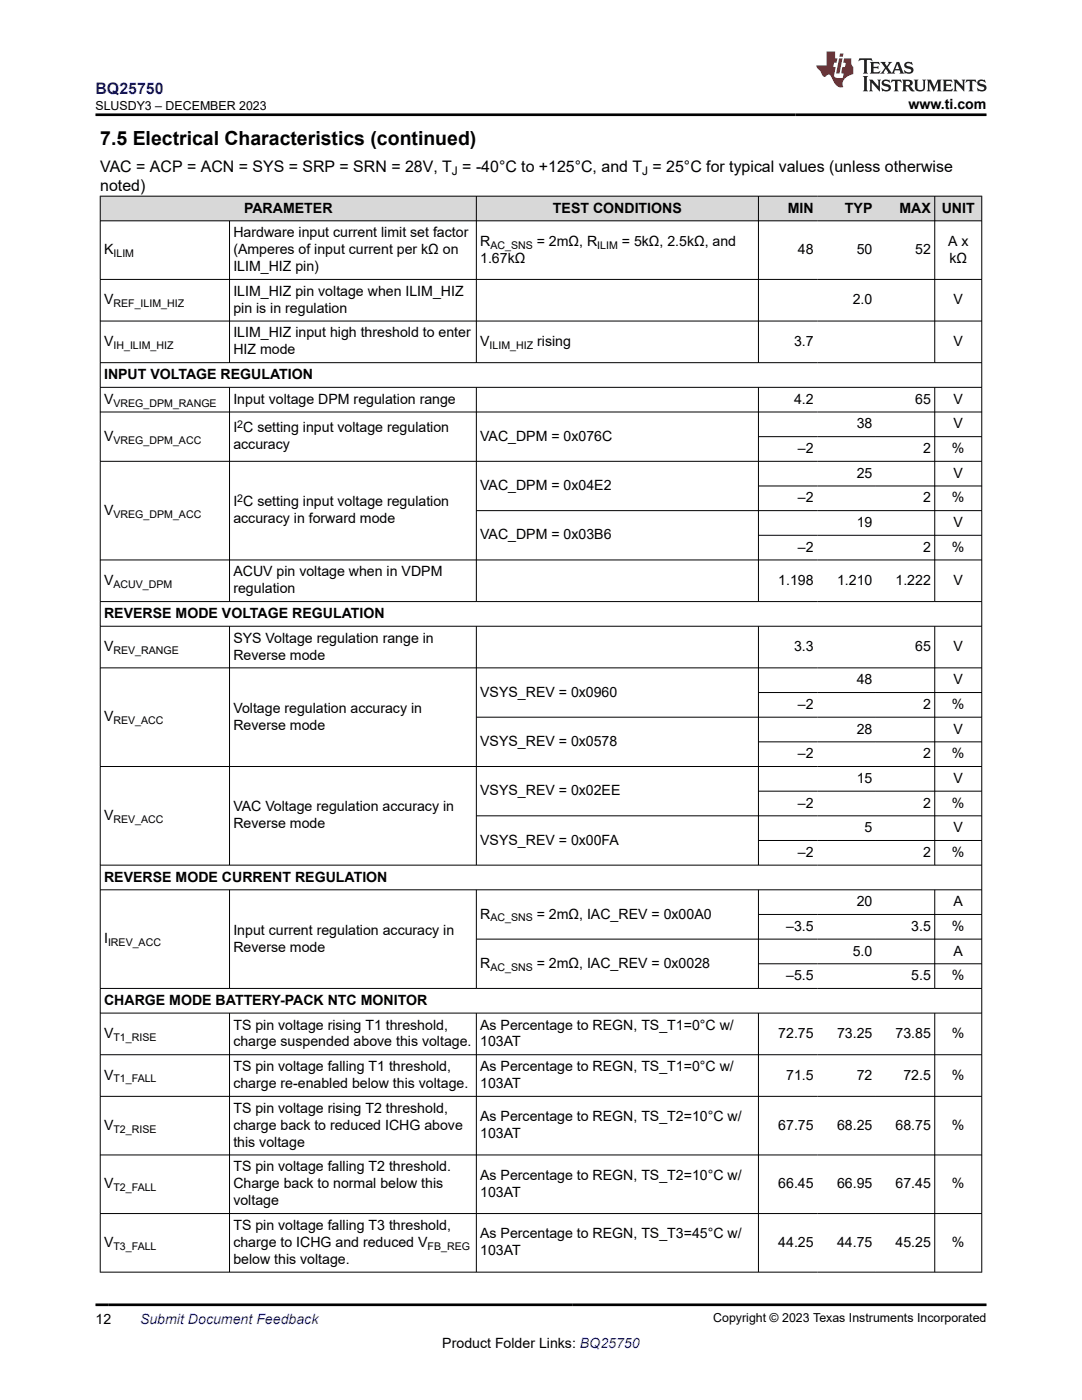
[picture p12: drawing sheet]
<svg xmlns="http://www.w3.org/2000/svg" width="216mm" height="279mm" viewBox="0 0 216 279" stroke-linecap="round" stroke-linejoin="round" font-family="sans-serif">
<defs><g id="words">
<text font-size="3.9" x="20" y="28.8">7.5 Electrical Characteristics (continued)</text>
<text font-size="3.2" fill="#00f" x="19.1" y="18.7">BQ25750</text>
<g font-size="3.2">
<text x="20" y="34.3">VAC = ACP = ACN = SYS = SRP = SRN = 28V, T = -40°C to +125°C, and T = 25°C for typical values (unless otherwise</text>
<text x="20" y="38.1">noted)</text>
</g>
<g font-size="2.8">
<text x="181.3" y="21.8">www.ti.com</text>
<text x="46.6" y="47.3">Hardware input current limit set factor</text>
<text x="48.7" y="42.4">PARAMETER</text>
<text x="110.3" y="42.4">TEST CONDITIONS</text>
<text x="157.2" y="42.4">MIN</text>
<text x="168.6" y="42.4">TYP</text>
<text x="179.5" y="42.4">MAX</text>
<text x="187.9" y="42.4">UNIT</text>
<text x="20.8" y="50.7">K</text>
<text x="46.6" y="50.7">(Amperes of input current per kΩ on</text>
<text x="95.8" y="52.4">1.67kΩ</text>
<text x="95.8" y="49">R</text>
<text x="107.1" y="49">= 2mΩ, R</text>
<text x="124.1" y="49">= 5kΩ, 2.5kΩ, and</text>
<text x="159.2" y="50.7">48</text>
<text x="170.9" y="50.7">50</text>
<text x="182.6" y="50.7">52</text>
<text x="189.2" y="49">A x</text>
<text x="189.4" y="52.4">kΩ</text>
<text x="46.6" y="54.1">ILIM_HIZ pin)</text>
<text x="46.6" y="59">ILIM_HIZ pin voltage when ILIM_HIZ</text>
<text x="20.8" y="60.7">V</text>
<text x="46.6" y="62.4">pin is in regulation</text>
<text x="170.2" y="60.7">2.0</text>
<text x="190.3" y="60.7">V</text>
<text x="20.8" y="69">V</text>
<text x="46.6" y="67.3">ILIM_HIZ input high threshold to enter</text>
<text x="46.6" y="70.7">HIZ mode</text>
<text x="95.8" y="69">V</text>
<text x="107.2" y="69">rising</text>
<text x="158.4" y="69">3.7</text>
<text x="190.3" y="69">V</text>
<text x="20.8" y="75.7">INPUT VOLTAGE REGULATION</text>
<text x="20.8" y="80.6">V</text>
<text x="46.6" y="80.6">Input voltage DPM regulation range</text>
<text x="158.4" y="80.6">4.2</text>
<text x="182.6" y="80.6">65</text>
<text x="190.3" y="80.6">V</text>
<text x="20.8" y="88">V</text>
<text x="46.6" y="86.3">I C setting input voltage regulation</text>
<text x="46.6" y="89.7">accuracy</text>
<text x="95.8" y="88">VAC_DPM = 0x076C</text>
<text x="170.9" y="85.5">38</text>
<text x="190.3" y="85.5">V</text>
<text x="159.2" y="90.4">–2</text>
<text x="170.9" y="95.3">25</text>
<text x="184.2" y="90.4">2</text>
<text x="190" y="90.4">%</text>
<text x="190.3" y="95.3">V</text>
<text x="46.6" y="101">I C setting input voltage regulation</text>
<text x="95.8" y="97.8">VAC_DPM = 0x04E2</text>
<text x="159.2" y="100.3">–2</text>
<text x="184.2" y="100.3">2</text>
<text x="190" y="100.3">%</text>
<text x="20.8" y="102.7">V</text>
<text x="46.6" y="104.4">accuracy in forward mode</text>
<text x="95.8" y="107.6">VAC_DPM = 0x03B6</text>
<text x="170.9" y="105.2">19</text>
<text x="190.3" y="105.2">V</text>
<text x="159.2" y="110.1">–2</text>
<text x="184.2" y="110.1">2</text>
<text x="190" y="110.1">%</text>
<text x="20.8" y="116.7">V</text>
<text x="46.6" y="115">ACUV pin voltage when in VDPM</text>
<text x="46.6" y="118.4">regulation</text>
<text x="155.3" y="116.7">1.198</text>
<text x="167" y="116.7">1.210</text>
<text x="178.7" y="116.7">1.222</text>
<text x="190.3" y="116.7">V</text>
<text x="20.8" y="123.3">REVERSE MODE VOLTAGE REGULATION</text>
<text x="20.8" y="129.9">V</text>
<text x="46.6" y="128.3">SYS Voltage regulation range in</text>
<text x="46.6" y="131.6">Reverse mode</text>
<text x="158.4" y="129.9">3.3</text>
<text x="182.6" y="129.9">65</text>
<text x="190.3" y="129.9">V</text>
<text x="170.9" y="136.6">48</text>
<text x="190.3" y="136.6">V</text>
<text x="20.8" y="143.9">V</text>
<text x="46.6" y="142.3">Voltage regulation accuracy in</text>
<text x="95.8" y="139">VSYS_REV = 0x0960</text>
<text x="159.2" y="141.5">–2</text>
<text x="184.2" y="141.5">2</text>
<text x="190" y="141.5">%</text>
<text x="46.6" y="145.6">Reverse mode</text>
<text x="95.8" y="148.9">VSYS_REV = 0x0578</text>
<text x="170.9" y="146.4">28</text>
<text x="190.3" y="146.4">V</text>
<text x="159.2" y="151.3">–2</text>
<text x="184.2" y="151.3">2</text>
<text x="190" y="151.3">%</text>
<text x="46.6" y="161.9">VAC Voltage regulation accuracy in</text>
<text x="95.8" y="158.7">VSYS_REV = 0x02EE</text>
<text x="159.2" y="161.2">–2</text>
<text x="170.9" y="156.2">15</text>
<text x="184.2" y="161.2">2</text>
<text x="190" y="161.2">%</text>
<text x="190.3" y="156.2">V</text>
<text x="20.8" y="163.6">V</text>
<text x="46.6" y="165.3">Reverse mode</text>
<text x="172.5" y="166.1">5</text>
<text x="190.3" y="166.1">V</text>
<text x="95.8" y="168.6">VSYS_REV = 0x00FA</text>
<text x="159.2" y="171">–2</text>
<text x="184.2" y="171">2</text>
<text x="190" y="171">%</text>
<text x="20.8" y="175.9">REVERSE MODE CURRENT REGULATION</text>
<text x="95.8" y="183.3">R</text>
<text x="107.1" y="183.3">= 2mΩ, IAC_REV = 0x00A0</text>
<text x="156.9" y="185.8">–3.5</text>
<text x="170.9" y="180.9">20</text>
<text x="181.8" y="185.8">3.5</text>
<text x="190" y="185.8">%</text>
<text x="190.3" y="180.9">A</text>
<text x="20.8" y="188.2">I</text>
<text x="46.6" y="186.5">Input current regulation accuracy in</text>
<text x="46.6" y="189.9">Reverse mode</text>
<text x="170.2" y="190.7">5.0</text>
<text x="190.3" y="190.7">A</text>
<text x="95.8" y="193.2">R</text>
<text x="107.1" y="193.2">= 2mΩ, IAC_REV = 0x0028</text>
<text x="156.9" y="195.6">–5.5</text>
<text x="181.8" y="195.6">5.5</text>
<text x="190" y="195.6">%</text>
<text x="20.8" y="200.5">CHARGE MODE BATTERY-PACK NTC MONITOR</text>
<text x="20.8" y="207.2">V</text>
<text x="46.6" y="205.5">TS pin voltage rising T1 threshold,</text>
<text x="46.6" y="208.8">charge suspended above this voltage.</text>
<text x="95.8" y="205.5">As Percentage to REGN, TS_T1=0°C w/</text>
<text x="95.8" y="208.8">103AT</text>
<text x="155.3" y="207.2">72.75</text>
<text x="167" y="207.2">73.25</text>
<text x="178.7" y="207.2">73.85</text>
<text x="190" y="207.2">%</text>
<text x="20.8" y="215.5">V</text>
<text x="46.6" y="213.8">TS pin voltage falling T1 threshold,</text>
<text x="95.8" y="213.8">As Percentage to REGN, TS_T1=0°C w/</text>
<text x="156.9" y="215.5">71.5</text>
<text x="170.9" y="215.5">72</text>
<text x="180.3" y="215.5">72.5</text>
<text x="190" y="215.5">%</text>
<text x="46.6" y="217.2">charge re-enabled below this voltage.</text>
<text x="95.8" y="217.2">103AT</text>
<text x="20.8" y="225.5">V</text>
<text x="46.6" y="222.1">TS pin voltage rising T2 threshold,</text>
<text x="46.6" y="225.5">charge back to reduced ICHG above</text>
<text x="95.8" y="223.8">As Percentage to REGN, TS_T2=10°C w/</text>
<text x="95.8" y="227.2">103AT</text>
<text x="155.3" y="225.5">67.75</text>
<text x="167" y="225.5">68.25</text>
<text x="178.7" y="225.5">68.75</text>
<text x="190" y="225.5">%</text>
<text x="46.6" y="228.8">this voltage</text>
<text x="46.6" y="233.8">TS pin voltage falling T2 threshold.</text>
<text x="20.8" y="237.2">V</text>
<text x="46.6" y="237.2">Charge back to normal below this</text>
<text x="95.8" y="235.5">As Percentage to REGN, TS_T2=10°C w/</text>
<text x="95.8" y="238.8">103AT</text>
<text x="155.3" y="237.2">66.45</text>
<text x="167" y="237.2">66.95</text>
<text x="178.7" y="237.2">67.45</text>
<text x="190" y="237.2">%</text>
<text x="46.6" y="240.5">voltage</text>
<text x="46.6" y="245.5">TS pin voltage falling T3 threshold,</text>
<text x="20.8" y="248.9">V</text>
<text x="46.6" y="248.9">charge to ICHG and reduced V</text>
<text x="95.8" y="247.2">As Percentage to REGN, TS_T3=45°C w/</text>
<text x="95.8" y="250.5">103AT</text>
<text x="155.3" y="248.9">44.25</text>
<text x="167" y="248.9">44.75</text>
<text x="178.7" y="248.9">45.25</text>
<text x="190" y="248.9">%</text>
<text x="46.6" y="252.2">below this voltage.</text>
<text x="19.1" y="264.2">12</text>
<text x="88.3" y="269">Product Folder Links: BQ25750</text>
</g>
<text font-size="2.8" fill="#00f" x="27.9" y="264.2">Submit Document Feedback</text>
<g font-size="2.5">
<text x="19.1" y="21.9">SLUSDY3 – DECEMBER 2023</text>
<text x="142.3" y="263.9">Copyright © 2023 Texas Instruments Incorporated</text>
</g>
<g font-size="2.4">
<text x="90.2" y="34.9">J</text>
<text x="128.1" y="34.9">J</text>
</g>
<g font-size="2.1">
<text x="22.6" y="51.3">ILIM</text>
<text x="97.9" y="49.6">AC_SNS</text>
<text x="119.2" y="49.6">ILIM</text>
<text x="22.6" y="61.3">REF_ILIM_HIZ</text>
<text x="22.6" y="69.6">IH_ILIM_HIZ</text>
<text x="97.7" y="69.6">ILIM_HIZ</text>
<text x="22.6" y="81.1">VREG_DPM_RANGE</text>
<text x="22.6" y="88.5">VREG_DPM_ACC</text>
<text x="47.4" y="85.3">2</text>
<text x="47.4" y="100.1">2</text>
<text x="22.6" y="103.3">VREG_DPM_ACC</text>
<text x="22.6" y="117.3">ACUV_DPM</text>
<text x="22.6" y="130.5">REV_RANGE</text>
<text x="22.6" y="144.5">REV_ACC</text>
<text x="22.6" y="164.2">REV_ACC</text>
<text x="97.9" y="183.9">AC_SNS</text>
<text x="21.6" y="188.8">IREV_ACC</text>
<text x="97.9" y="193.7">AC_SNS</text>
<text x="22.6" y="207.7">T1_RISE</text>
<text x="22.6" y="216">T1_FALL</text>
<text x="22.6" y="226">T2_RISE</text>
<text x="22.6" y="237.7">T2_FALL</text>
<text x="22.6" y="249.4">T3_FALL</text>
<text x="85.3" y="249.4">FB_REG</text>
</g>
</g></defs>
<g fill="#d8d8d8">
<path d="M20 39.1h175.9v5h-175.9z" fill-rule="evenodd"/>
<path d="M20.1 39.2h74.9v4.8h-74.9z" fill-rule="evenodd"/>
<path d="M95.1 39.2h56.2v4.8h-56.2z" fill-rule="evenodd"/>
<path d="M151.4 39.2h11.7v4.8h-11.7z" fill-rule="evenodd"/>
<path d="M163.1 39.2h11.7v4.8h-11.7z" fill-rule="evenodd"/>
<path d="M174.8 39.2h11.7v4.8h-11.7z" fill-rule="evenodd"/>
<path d="M186.6 39.2h9.2v4.8h-9.2z" fill-rule="evenodd"/>
</g>
<g fill="none" stroke="#000" stroke-width=".2">
<path d="M19.9 39.1h176.1M20 39.1v214.8M95.1 39.1v33.3M151.3 39.1v33.3M186.5 39.1v33.3M195.9 39.1v214.8M19.9 44.1h176.1M19.9 55.8h176.1M45.8 44.1v28.3M19.9 64.1h176.1M19.9 72.4h176.1M19.9 77.3h176.1"/>
<path d="M45.8 77.3v42.8M95.1 77.3v42.8M151.3 77.3v42.8M186.5 77.3v42.8M19.9 82.2h176.1M19.9 92.1h176.1M151.3 87.1h44.7M151.3 97h44.7M19.9 111.8h176.1M95.1 101.9h100.9M151.3 106.8h44.7M19.9 120.1h176.1"/>
<path d="M19.9 125h176.1M19.9 133.3h176.1M45.8 125v47.7M95.1 125v47.7M151.3 125v47.7M151.3 138.2h44.7M186.5 125v47.7M151.3 148.1h44.7M151.3 157.9h44.7M196 153h-176.1M196 143.1h-100.9M19.9 172.7h176.1"/>
<path d="M19.9 177.6h176.1M45.8 177.6v19.7M95.1 177.6v19.7M95.1 162.8h100.9M151.3 177.6v19.7M151.3 167.7h44.7M186.5 177.6v19.7M19.9 197.3h176.1M95.1 187.4h100.9M151.3 182.5h44.7M151.3 192.3h44.7M19.9 202.2h176.1"/>
<path d="M19.9 210.5h176.1M19.9 218.8h176.1M45.8 202.2v51.7M95.1 202.2v51.7M151.3 202.2v51.7M186.5 202.2v51.7M19.9 230.5h176.1M19.9 242.2h176.1M19.9 253.9h176.1"/>
</g>
<path d="M171.5 11.6l-.2 .6 .5-.2h.6v.1v2.2l-.2 .4h1l-.2-.4v-2.2v-.1h.5l.6 .2-.2-.6zM173.6 12.4l.2 .3v1.6l-.2 .4h1.9l.1-.6a1.08 1.08 0 0 1-1.3 .2v-.7h.6l.4 .2v-.7l-.4 .2h-.6v-.5l.2-.2a1 1 0 0 1 1 .3l-.1-.5zM175.7 12.4l.9 1.1-1 1.2h.9l-.2-.2 .5-.8 .4 .8-.2 .2h1.6l-.2-.2 .2-.5h.9l.1 .5-.1 .2h.9l-.2-.4-.8-1.9h-.5l-.9 2.1-.9-1.1 .9-1h-.8l.2 .2-.4 .6-.4-.6 .2-.2zM179 12.8l.4 1h-.7zM180.7 12.5a.65 .65 0 0 0-.2 .7 .65 .65 0 0 0 .6 .5l.6 .1 .1 .3a.79 .79 0 0 1-.7 .4 .79 .79 0 0 1-.7-.5l.1 .7 .2-.1a.93 .93 0 0 0 1.1 0 .93 .93 0 0 0 .4-.9 1.46 1.46 0 0 0-1.2-.6l-.1-.3a1.09 1.09 0 0 1 1.2 .2l-.2-.6-.1 .1-.5-.2zM172.2 15.2l.2 .4v2.2l-.2 .4h1l-.2-.4v-2.2l.2-.4zM173.4 15.9l.2 .4v1.5l-.2 .4h.8l-.3-.4 .1-1.3 1.6 1.8v-2l.2-.4h-.7l.1 .2 .1 1.1-1.2-1.3zM176.2 16a.65 .65 0 0 0-.2 .8 .65 .65 0 0 0 .6 .4l.6 .2 .1 .2a.79 .79 0 0 1-.7 .4 .79 .79 0 0 1-.7-.5l.1 .7 .2-.1a.93 .93 0 0 0 1.1 .1 .93 .93 0 0 0 .4-1 1.46 1.46 0 0 0-1.2-.5l-.1-.4a1.09 1.09 0 0 1 1.2 .2l-.1-.6-.2 .1-.5-.1zM177.9 15.9l-.1 .6a.63 .63 0 0 1 .8-.3v1.6l-.3 .4h1l-.2-.4v-1.6a.66 .66 0 0 1 .8 .3l-.1-.6zM180 15.9l.2 .4v1.5l-.2 .4h1l-.2-.2-.1-.7h.5l.1 .2a.79 .79 0 0 0 1.2 .6l-1-.9a.61 .61 0 0 0 .6-.6 .61 .61 0 0 0-.5-.7zM180.8 16.2h.1a.47 .47 0 0 1 .5 .1 .47 .47 0 0 1 .1 .5l-.1 .1-.7 .1zM182.3 15.9l.2 .2a2.27 2.27 0 0 0 .4 2 1.04 1.04 0 0 0 1.7-.7v-1.3l.2-.2h-.8l.2 .4v1.1a.6 .6 0 0 1-.6 .6 .6 .6 0 0 1-.6-.6v-1.1l.3-.4zM184.9 15.9l.2 .4v1.5l-.2 .4h.8l-.3-.4v-1.4l.9 1.9 .9-1.9v1.4l-.3 .4h1l-.2-.4v-1.5l.2-.4h-.8l-.7 1.5-.6-1.5zM188.1 15.9l.2 .4v1.5l-.2 .4h1.9l.1-.6a1.09 1.09 0 0 1-1.3 .2v-.7h.6l.4 .2v-.6l-.4 .2h-.6v-.6l.2-.1a1.01 1.01 0 0 1 1 .3l-.1-.6zM190.2 15.9l.3 .4v1.5l-.3 .4h.8l-.2-.4v-1.3l1.6 1.8v-2l.2-.4h-.7l.2 .2v1.1l-1.2-1.3zM192.8 15.9l-.1 .6a.63 .63 0 0 1 .8-.3v1.6l-.3 .4h1l-.2-.4v-1.6a.66 .66 0 0 1 .8 .3l-.1-.6zM195.2 16a.65 .65 0 0 0-.2 .8 .65 .65 0 0 0 .6 .4l.6 .2 .2 .2a.79 .79 0 0 1-.7 .4 .79 .79 0 0 1-.7-.5l.1 .7 .2-.1a.93 .93 0 0 0 1 .1 .93 .93 0 0 0 .5-1 1.46 1.46 0 0 0-1.3-.5v-.4a1.09 1.09 0 0 1 1.2 .2l-.2-.6-.2 .1-.5-.1z" fill="#231f20"/>
<path d="M164.9 10.3v2.7h-2l.1 .4 .8 1a.95 .95 0 0 0 1 .9 .59 .59 0 0 1 .5-.4 .59 .59 0 0 1 .5 .3l.4 .8a1.59 1.59 0 0 0 2.1 1.4 1.61 1.61 0 0 1 1-2.3l1-.3-.1-1.5a1.59 1.59 0 0 1-.3-1.7h-1.5l-.2 .9h.6l-.2 .9h-.5l-.2 .9v.3l.4 .1-.1 .9h-.7a.73 .73 0 0 1-1-.7l.3-1.5h-.5l.1-.9h.5l.2-.9h-.5v-1.3zM167.4 11.6l-.6 3.1h.7l.6-3.1zM167.6 10.7l-.1 .6h.7l.1-.6z" fill="#ed1c24"/>
<path d="M19.1 22.9h177.8M19.1 260.4h177.8" fill="none" stroke="#000" stroke-width=".53"/>
<use href="#words"/>
</svg>
